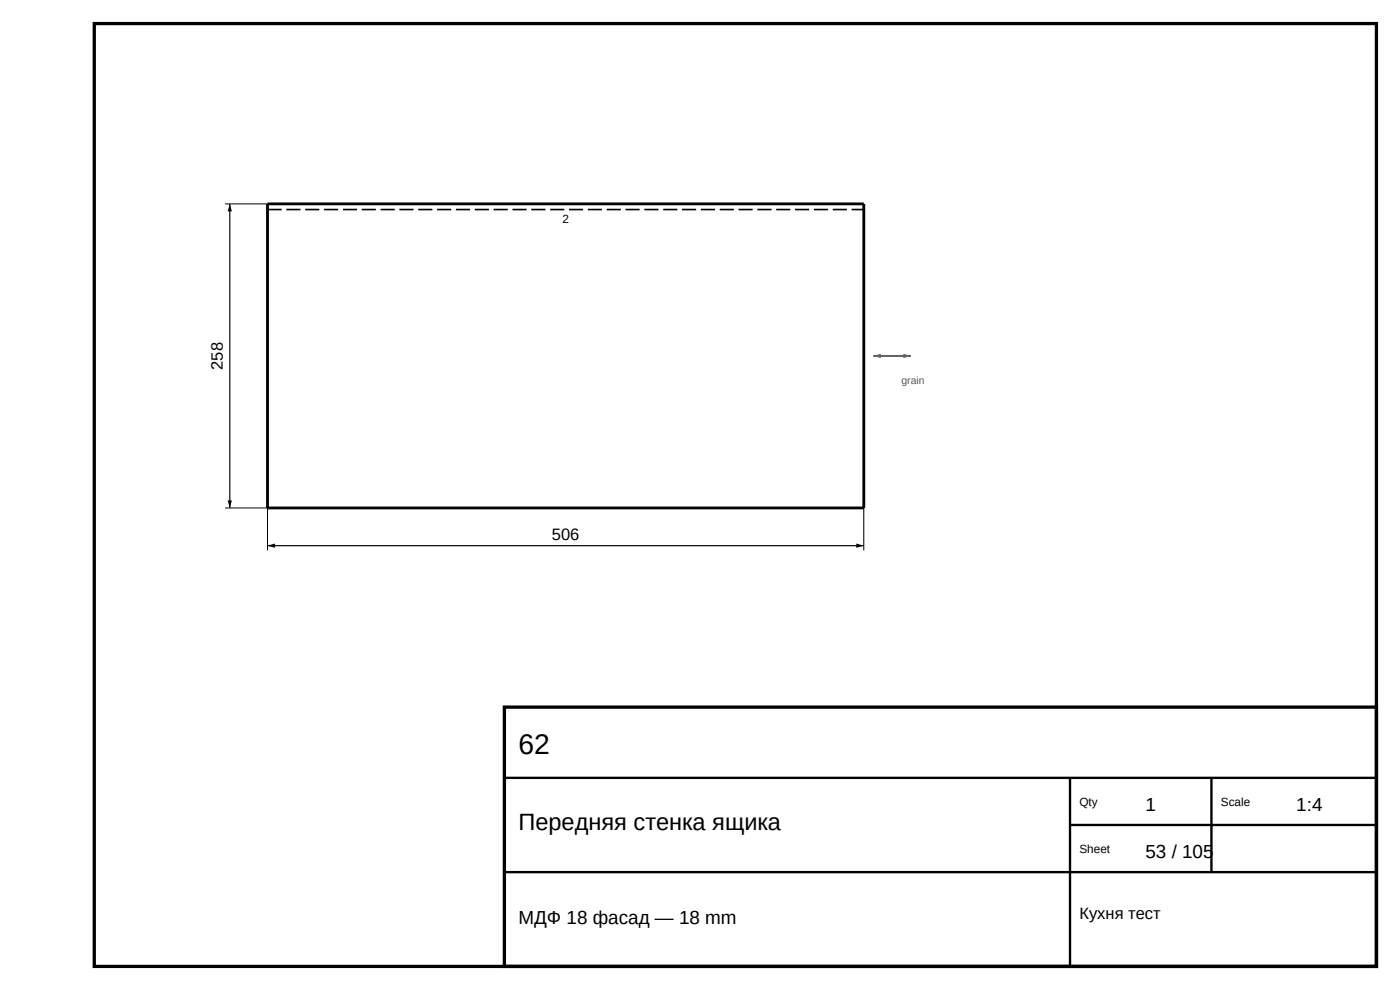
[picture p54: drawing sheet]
<svg xmlns="http://www.w3.org/2000/svg" width="297mm" height="210mm" viewBox="0 0 297 210" stroke-linecap="round" stroke-linejoin="round" font-family="sans-serif">
<defs><g id="words">
<text font-size="6" x="110" y="160">62</text>
<text font-size="5" x="110" y="176">Передняя стенка ящика</text>
<g font-size="4">
<text x="243" y="172">1</text>
<text x="275" y="172">1:4</text>
<text x="243" y="182">53 / 105</text>
<text x="110" y="196">МДФ 18 фасад — 18 mm</text>
</g>
<g font-size="3.5">
<text x="47.3" y="78.4" transform="rotate(-90 47.3 78.4)">258</text>
<text x="117.1" y="114.6">506</text>
<text x="229" y="195">Кухня тест</text>
</g>
<g font-size="2.5">
<text x="119.3" y="47.3">2</text>
<text x="229" y="171">Qty</text>
<text x="259" y="171">Scale</text>
<text x="229" y="181">Sheet</text>
</g>
<text font-size="2.2" fill="#555" x="191.3" y="81.5">grain</text>
</g></defs>
<path d="M20 5h272v200h-272zM107 150h185v55h-185z" fill="none" stroke="#000" stroke-width=".7" stroke-linecap="butt"/>
<path d="M107 165h185M227 165v40M227 175h65M257 165v20M107 185h185" fill="none" stroke="#000" stroke-width=".5"/>
<path d="M56.8 43.3h126.5v64.4h-126.5z" fill="none" stroke="#000" stroke-width=".6"/>
<path d="M56.8 44.5h126.5" fill="none" stroke="#000" stroke-width=".35" stroke-dasharray="3 1" stroke-linecap="butt"/>
<path d="M47.7 43.3h9.1M47.7 107.7h9.1v9M183.3 107.7v9" fill="none" stroke="#000" stroke-width=".21"/>
<path d="M48.8 43.3v64.4M56.8 115.7h126.5" fill="none" stroke="#000" stroke-width=".25"/>
<path d="M48.8 43.3l.4 1.5h-.9zM48.3 106.2h.9l-.4 1.5zM56.8 115.7l1.5-.4v.9zM181.6 115.3l1.7 .4-1.7 .5z" fill="#000"/>
<path d="M185.3 75.5h8" fill="none" stroke="#555" stroke-width=".4"/>
<g fill="#555">
<path d="M185.3 75.5l1.5-.5v.9z"/>
<path d="M191.7 75l1.6 .5-1.6 .4z"/>
</g>
<use href="#words"/>
</svg>
